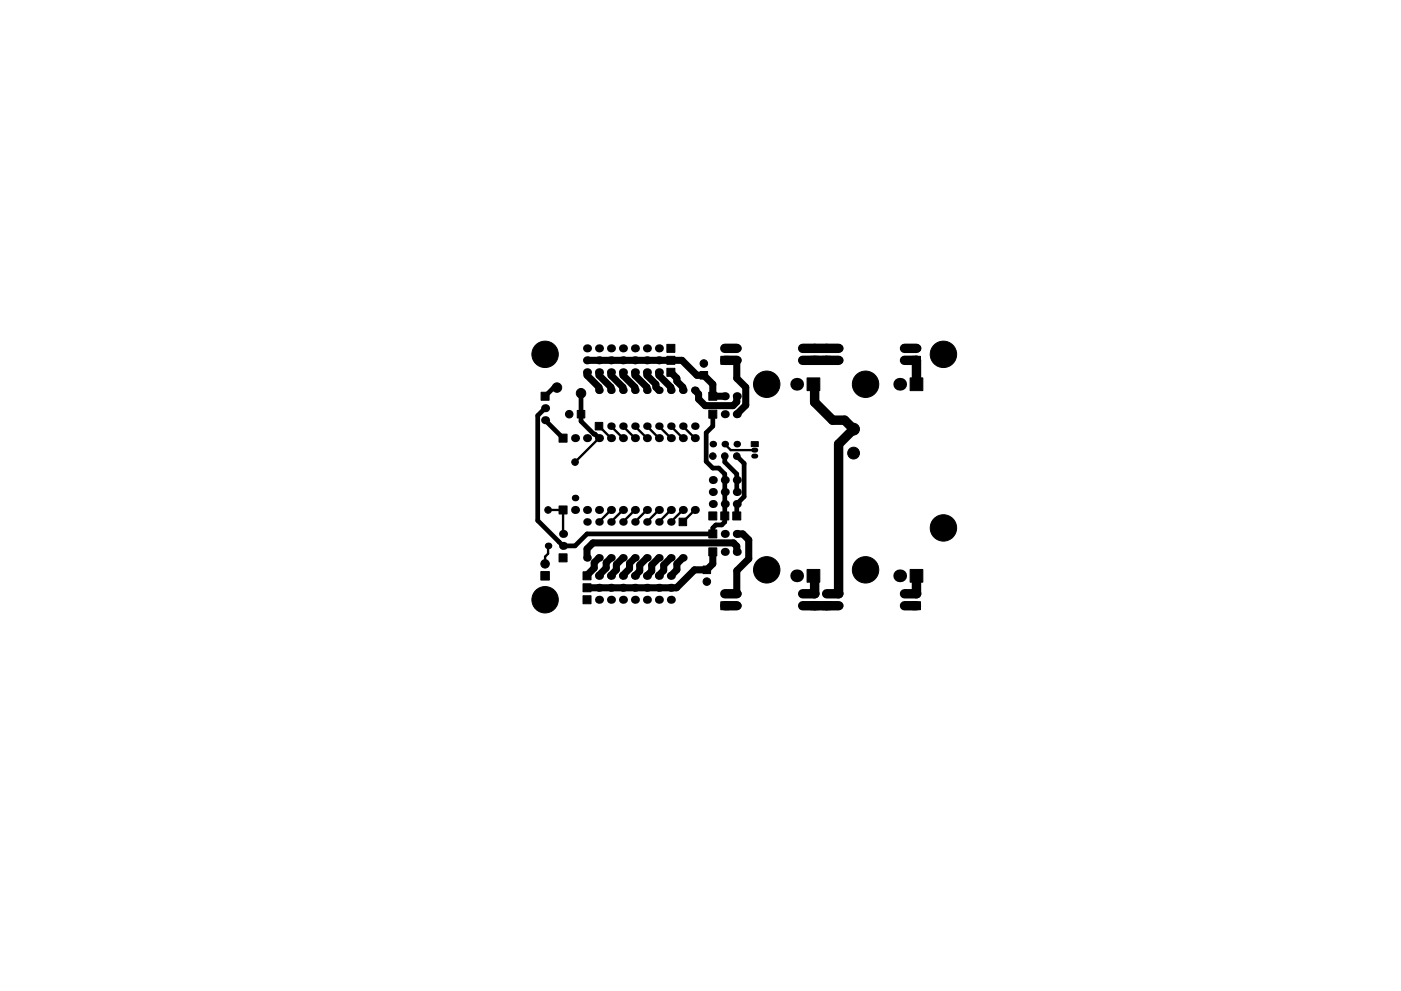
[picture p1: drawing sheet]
<svg xmlns="http://www.w3.org/2000/svg" width="297mm" height="210mm" viewBox="0 0 297 210" stroke-linecap="round" stroke-linejoin="round" font-family="sans-serif">
<g fill="#000" stroke="#000" stroke-width=".21">
<path d="M141.4 78.1h1.7v1.7h-1.7zM141.4 75.6h1.7v1.7h-1.7zM141.4 73.1h1.7v1.7h-1.7zM152.8 75.6h1.7v1.7h-1.7zM171.9 75.6h1.7v1.7h-1.7zM174.4 75.6h1.7v1.7h-1.7zM193.5 75.6h1.7v1.7h-1.7zM114.7 83.2h1.7v1.7h-1.7zM118.5 92.1h1.7v1.7h-1.7zM122.4 87.1h1.6v1.6h-1.6zM126.2 89.6h1.6v1.6h-1.6zM148.4 78.8h1.6v1.6h-1.6z"/>
<path d="M150.3 83.2h1.7v1.7h-1.7zM150.3 87h1.7v1.7h-1.7zM159.3 93.7h1.5v1.1h-1.5zM171.1 80.2h2.7v2.7h-2.7zM193 80.2h2.7v2.7h-2.7zM118.5 107.3h1.7v1.7h-1.7zM118.5 117.5h1.7v1.7h-1.7zM144 109.9h1.6v1.6h-1.6zM150.3 108.6h1.7v1.7h-1.7zM150.3 112.4h1.7v1.7h-1.7zM150.3 116.2h1.7v1.7h-1.7zM152.8 108.6h1.7v1.7h-1.7z"/>
<path d="M155.4 108.6h1.7v1.7h-1.7zM114.7 121.3h1.8v1.8h-1.8zM123.6 126.4h1.7v1.7h-1.7zM123.6 123.9h1.7v1.7h-1.7zM123.6 121.3h1.7v1.7h-1.7zM149.1 120.1h1.6v1.6h-1.6zM152.8 127.7h1.7v1.7h-1.7zM171.1 120.8h2.7v2.7h-2.7zM171.9 127.7h1.7v1.7h-1.7zM174.4 127.7h1.7v1.7h-1.7zM193.5 127.7h1.7v1.7h-1.7zM193 120.8h2.7v2.7h-2.7z"/>
<circle cx="115.6" cy="75.2" r="2.8"/>
<circle cx="149.2" cy="77.1" r=".8"/>
<circle cx="200" cy="75.2" r="2.8"/>
<circle cx="118.1" cy="82.2" r="1"/>
<circle cx="120.7" cy="87.9" r=".8"/>
<circle cx="121.9" cy="98" r=".7"/>
<circle cx="123.2" cy="83.4" r="1"/>
<circle cx="151.1" cy="96.8" r=".7"/>
<circle cx="153.7" cy="96.8" r=".7"/>
<circle cx="156.2" cy="96.8" r=".7"/>
<circle cx="162.6" cy="81.5" r="2.8"/>
<circle cx="181" cy="96.1" r="1.25"/>
<circle cx="181" cy="91.1" r="1.25"/>
<circle cx="183.5" cy="81.5" r="2.8"/>
<circle cx="115.6" cy="119.6" r=".9"/>
<circle cx="116.2" cy="108.2" r=".7"/>
<circle cx="200" cy="112" r="2.8"/>
<circle cx="115.6" cy="127.2" r="2.8"/>
<circle cx="149.9" cy="123.4" r=".8"/>
<circle cx="162.6" cy="120.9" r="2.8"/>
<circle cx="183.5" cy="120.9" r="2.8"/>
</g>
<g fill="#000">
<circle cx="124.5" cy="76.4" r=".85"/>
<circle cx="124.5" cy="73.9" r=".85"/>
<circle cx="124.5" cy="79" r=".85"/>
<circle cx="127" cy="79" r=".85"/>
<circle cx="127" cy="76.4" r=".85"/>
<circle cx="127" cy="73.9" r=".85"/>
<circle cx="129.5" cy="79" r=".85"/>
<circle cx="129.5" cy="76.4" r=".85"/>
<circle cx="129.5" cy="73.9" r=".85"/>
<circle cx="132.1" cy="73.9" r=".85"/>
<circle cx="132.1" cy="76.4" r=".85"/>
<circle cx="132.1" cy="79" r=".85"/>
<circle cx="134.6" cy="76.4" r=".85"/>
<circle cx="134.6" cy="73.9" r=".85"/>
<circle cx="134.6" cy="79" r=".85"/>
<circle cx="137.2" cy="79" r=".85"/>
<circle cx="137.2" cy="76.4" r=".85"/>
<circle cx="137.2" cy="73.9" r=".85"/>
<circle cx="139.7" cy="79" r=".85"/>
<circle cx="139.7" cy="76.4" r=".85"/>
<circle cx="139.7" cy="73.9" r=".85"/>
<circle cx="153.7" cy="73.9" r=".85"/>
<circle cx="156.2" cy="76.4" r=".85"/>
<circle cx="156.2" cy="73.9" r=".85"/>
<circle cx="170.2" cy="76.4" r=".85"/>
<circle cx="170.2" cy="73.9" r=".85"/>
<circle cx="172.7" cy="73.9" r=".85"/>
<circle cx="175.3" cy="73.9" r=".85"/>
<circle cx="177.8" cy="76.4" r=".85"/>
<circle cx="177.8" cy="73.9" r=".85"/>
<circle cx="191.8" cy="76.4" r=".85"/>
<circle cx="191.8" cy="73.9" r=".85"/>
<circle cx="194.3" cy="73.9" r=".85"/>
<circle cx="115.6" cy="89.1" r=".85"/>
<circle cx="115.6" cy="86.6" r=".85"/>
<circle cx="121.9" cy="93" r=".85"/>
<circle cx="124.5" cy="93" r=".85"/>
<circle cx="127" cy="93" r=".85"/>
<circle cx="127" cy="82.8" r=".8"/>
<circle cx="129.5" cy="82.8" r=".8"/>
<circle cx="129.5" cy="93" r=".85"/>
<circle cx="129.5" cy="90.4" r=".8"/>
<circle cx="132.1" cy="93" r=".85"/>
<circle cx="132.1" cy="90.4" r=".8"/>
<circle cx="132.1" cy="82.8" r=".8"/>
<circle cx="134.6" cy="90.4" r=".8"/>
<circle cx="134.6" cy="82.8" r=".8"/>
<circle cx="134.6" cy="93" r=".85"/>
<circle cx="137.2" cy="90.4" r=".8"/>
<circle cx="137.2" cy="82.8" r=".8"/>
<circle cx="137.2" cy="93" r=".85"/>
<circle cx="139.7" cy="90.4" r=".8"/>
<circle cx="139.7" cy="82.8" r=".8"/>
<circle cx="139.7" cy="93" r=".85"/>
<circle cx="142.2" cy="90.4" r=".8"/>
<circle cx="142.2" cy="82.8" r=".8"/>
<circle cx="142.2" cy="93" r=".85"/>
<circle cx="144.8" cy="82.8" r=".8"/>
<circle cx="144.8" cy="90.4" r=".8"/>
<circle cx="144.8" cy="93" r=".85"/>
<circle cx="147.3" cy="82.8" r=".8"/>
<circle cx="147.3" cy="93" r=".85"/>
<circle cx="147.3" cy="90.4" r=".8"/>
<circle cx="151.1" cy="94.2" r=".7"/>
<circle cx="153.7" cy="84.1" r=".85"/>
<circle cx="153.7" cy="94.2" r=".7"/>
<circle cx="153.7" cy="87.9" r=".85"/>
<circle cx="156.2" cy="87.9" r=".85"/>
<circle cx="156.2" cy="94.2" r=".7"/>
<circle cx="156.2" cy="84.1" r=".85"/>
<circle cx="168.9" cy="81.5" r="1.35"/>
<circle cx="190.8" cy="81.5" r="1.35"/>
<circle cx="116.2" cy="115.8" r=".7"/>
<circle cx="119.4" cy="113.3" r=".85"/>
<circle cx="119.4" cy="115.8" r=".85"/>
<circle cx="121.9" cy="108.2" r=".85"/>
<circle cx="121.9" cy="105.7" r=".7"/>
<circle cx="124.5" cy="108.2" r=".85"/>
<circle cx="124.5" cy="118.4" r=".8"/>
<circle cx="124.5" cy="110.7" r=".8"/>
<circle cx="127" cy="118.4" r=".8"/>
<circle cx="127" cy="108.2" r=".85"/>
<circle cx="127" cy="110.7" r=".8"/>
<circle cx="129.5" cy="118.4" r=".8"/>
<circle cx="129.5" cy="110.7" r=".8"/>
<circle cx="129.5" cy="108.2" r=".85"/>
<circle cx="132.1" cy="108.2" r=".85"/>
<circle cx="132.1" cy="118.4" r=".8"/>
<circle cx="132.1" cy="110.7" r=".8"/>
<circle cx="134.6" cy="110.7" r=".8"/>
<circle cx="134.6" cy="108.2" r=".85"/>
<circle cx="134.6" cy="118.4" r=".8"/>
<circle cx="137.2" cy="118.4" r=".8"/>
<circle cx="137.2" cy="108.2" r=".85"/>
<circle cx="137.2" cy="110.7" r=".8"/>
<circle cx="139.7" cy="110.7" r=".8"/>
<circle cx="139.7" cy="108.2" r=".85"/>
<circle cx="139.7" cy="118.4" r=".8"/>
<circle cx="142.2" cy="118.4" r=".8"/>
<circle cx="142.2" cy="108.2" r=".85"/>
<circle cx="142.2" cy="110.7" r=".8"/>
<circle cx="144.8" cy="118.4" r=".8"/>
<circle cx="144.8" cy="108.2" r=".85"/>
<circle cx="147.3" cy="108.2" r=".85"/>
<circle cx="151.1" cy="104.4" r=".85"/>
<circle cx="151.1" cy="106.9" r=".85"/>
<circle cx="151.1" cy="101.8" r=".85"/>
<circle cx="153.7" cy="101.8" r=".85"/>
<circle cx="153.7" cy="117.1" r=".85"/>
<circle cx="153.7" cy="106.9" r=".85"/>
<circle cx="153.7" cy="113.3" r=".85"/>
<circle cx="153.7" cy="104.4" r=".85"/>
<circle cx="156.2" cy="106.9" r=".85"/>
<circle cx="156.2" cy="104.4" r=".85"/>
<circle cx="156.2" cy="113.3" r=".85"/>
<circle cx="156.2" cy="117.1" r=".85"/>
<circle cx="156.2" cy="101.8" r=".85"/>
<circle cx="127" cy="127.2" r=".85"/>
<circle cx="127" cy="124.7" r=".85"/>
<circle cx="127" cy="122.2" r=".85"/>
<circle cx="129.5" cy="124.7" r=".85"/>
<circle cx="129.5" cy="122.2" r=".85"/>
<circle cx="129.5" cy="127.2" r=".85"/>
<circle cx="132.1" cy="122.2" r=".85"/>
<circle cx="132.1" cy="124.7" r=".85"/>
<circle cx="132.1" cy="127.2" r=".85"/>
<circle cx="134.6" cy="124.7" r=".85"/>
<circle cx="134.6" cy="122.2" r=".85"/>
<circle cx="134.6" cy="127.2" r=".85"/>
<circle cx="137.2" cy="124.7" r=".85"/>
<circle cx="137.2" cy="122.2" r=".85"/>
<circle cx="137.2" cy="127.2" r=".85"/>
<circle cx="139.7" cy="127.2" r=".85"/>
<circle cx="139.7" cy="124.7" r=".85"/>
<circle cx="139.7" cy="122.2" r=".85"/>
<circle cx="142.2" cy="127.2" r=".85"/>
<circle cx="142.2" cy="124.7" r=".85"/>
<circle cx="142.2" cy="122.2" r=".85"/>
<circle cx="153.7" cy="126" r=".85"/>
<circle cx="156.2" cy="126" r=".85"/>
<circle cx="156.2" cy="128.5" r=".85"/>
<circle cx="168.9" cy="122.2" r="1.35"/>
<circle cx="170.2" cy="126" r=".85"/>
<circle cx="170.2" cy="128.5" r=".85"/>
<circle cx="172.7" cy="126" r=".85"/>
<circle cx="175.3" cy="126" r=".85"/>
<circle cx="177.8" cy="128.5" r=".85"/>
<circle cx="177.8" cy="126" r=".85"/>
<circle cx="190.8" cy="122.2" r="1.35"/>
<circle cx="191.8" cy="128.5" r=".85"/>
<circle cx="191.8" cy="126" r=".85"/>
<circle cx="194.3" cy="126" r=".85"/>
</g>
<path d="M159.8 95.5h.4M159.8 96.8h.4" fill="none" stroke="#000" stroke-width="1.1"/>
<g fill="none" stroke="#000" stroke-width="2">
<path d="M153.7 73.9h2.5M153.7 76.4h2.5M170.2 73.9h7.6M170.2 76.4h7.6M191.8 73.9h2.5M191.8 76.4h2.5v5.1M172.5 81.5l.2 .3v3.5l3.8 3.8h2.6l1.9 2-3.2 3.1v31.8h-2.5M194.3 81.3l-.2 .2M153.7 128.5h2.5M153.7 126h2.5M170.2 128.5h7.6M172.5 122.2l.2 .2v3.6h-2.5"/>
<path d="M191.8 128.5h2.5M194.3 122.2v3.8h-2.5"/>
</g>
<path d="M115.6 89.1l3.8 3.9M115.6 86.6l-1.6 1.6v22.2l5.4 5.4h2.5l2.6-2.5h26.6v-1.3l.7-.6h1.2l.7-.7v-10.1l-1.3-1.3h-1.3l-1.4-1.4v-6.1l1.4-1.4v-2.5M118.1 82.2h-.7l-1.8 1.9M123.2 83.4v6l2.7 2.7h.3l.8 .9M153.7 96.8v1.2l2.5 2.6v3.8M156.2 96.8l1.6 1.5v7.1l-1.6 1.5v2.6" fill="none" stroke="#000" stroke-width="1"/>
<g fill="none" stroke="#000" stroke-width=".5">
<path d="M127 90.4l2.5 2.6M127 93l-5.1 5M129.5 90.4l2.6 2.6M132.1 90.4l2.5 2.6M134.6 90.4l2.6 2.6M137.2 90.4l2.5 2.6M139.7 90.4l2.5 2.6M142.2 90.4l2.6 2.6M144.8 90.4l2.5 2.6M153.7 94.2l1.2 1.3h5.1M116.2 115.8v1.7l-.6 .6v1.5M116.2 108.2h3.2v5.1"/>
<path d="M129.5 108.2l-2.5 2.5M132.1 108.2l-2.6 2.5M134.6 108.2l-2.5 2.5M137.2 108.2l-2.6 2.5M139.7 108.2l-2.5 2.5M142.2 108.2l-2.5 2.5M144.8 108.2l-2.6 2.5M147.3 108.2l-2.5 2.5"/>
</g>
<g fill="none" stroke="#000" stroke-width="1.5">
<path d="M124.5 79v.6l2.5 2.6v.6M124.5 76.4h20.1l3.2 3.2h1.4l1.9 1.9v2.6h2.6M127 79v.6l2.5 2.6v.6M129.5 79v.6l2.6 2.6v.6M132.1 79v.6l2.5 2.6v.6M134.6 79v.6l2.6 2.6v.6M137.2 79v.6l1.9 1.9v.7l.6 .6M139.7 79v.6l2.5 2.6v.6M142.2 79l1.3 1.3v.6l1.3 1.3v.6M156.2 76.4v3.9l1.9 1.9v3.8l-1.9 1.9M147.3 82.8l.8 .8v1.1l1.4 1.4h5.9l.8-.8v-1.2M127 118.4l-1 1v1.1l-1.5 1.7"/>
<path d="M129.5 118.4l-1 1v1.1l-1.5 1.7M132.1 118.4l-1.4 1.4v1.1l-1.2 1.3M134.6 118.4l-1.1 1.1v1.1l-1.4 1.6M137.2 118.4l-1.6 1.5v1.3l-1 1M139.7 118.4l-1.5 1.5v1.3l-1 1M142.2 118.4l-1.5 1.5v1.1l-1 1.2M144.8 118.4l-1.3 1.2v1.3l-1.3 1.3M151.1 117.1v2.5l-1.2 1.3h-2.6l-3.9 3.8h-18.9M151.1 113.1v.2M156.2 117.1v-1.2l-.7-.7h-29.8l-1.2 1.3v1.9M156.2 113.3h1.3l1.2 1.2v4.1l-2.5 2.5v4.9"/>
</g>
</svg>
